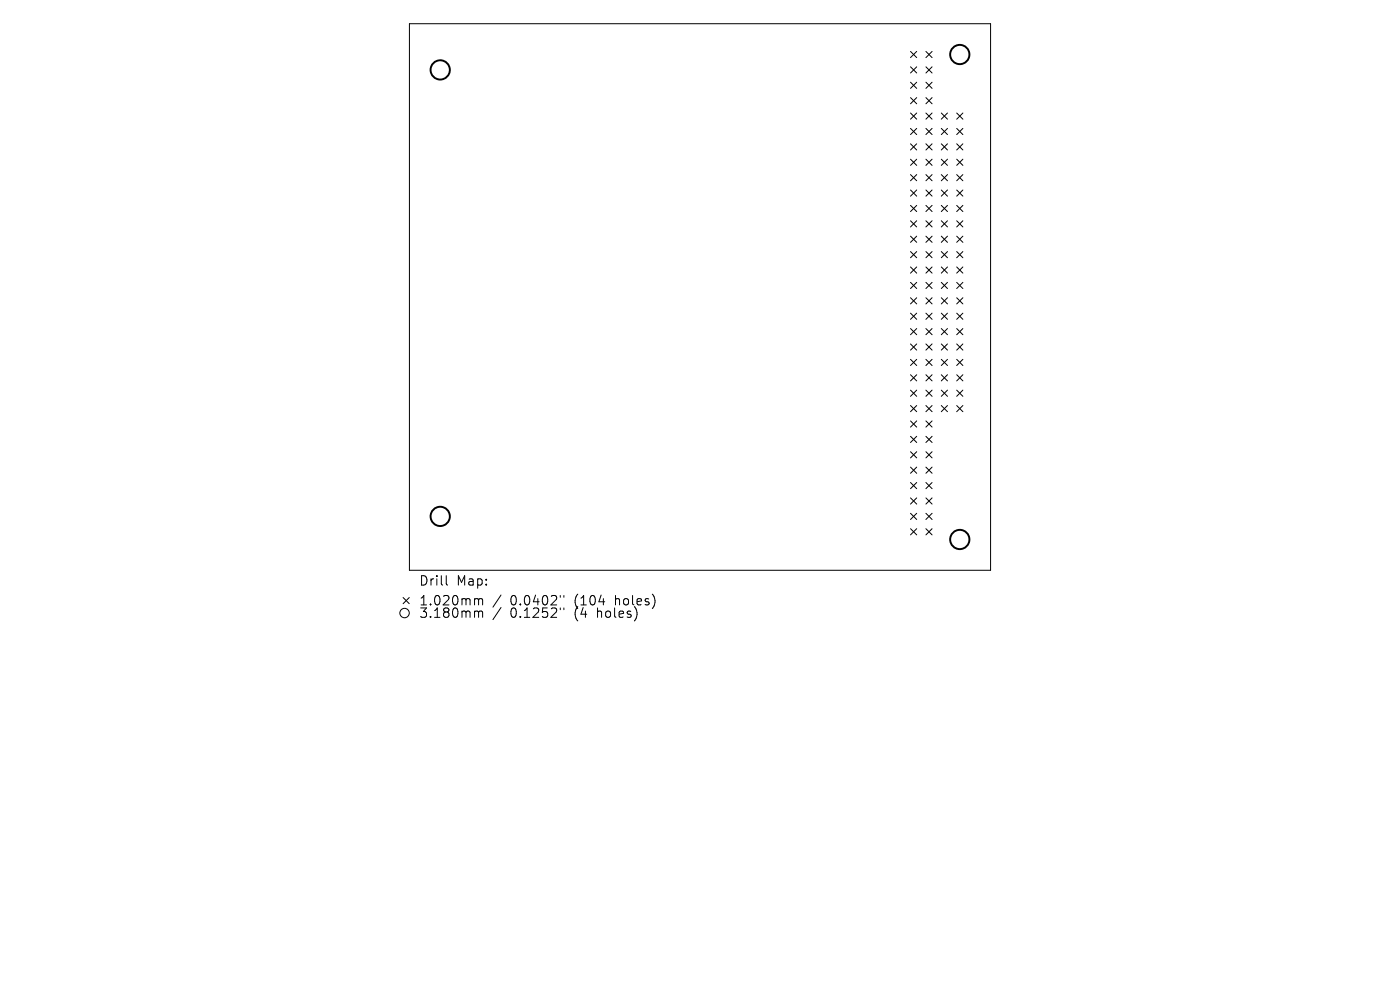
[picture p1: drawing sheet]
<svg xmlns="http://www.w3.org/2000/svg" width="297mm" height="210mm" viewBox="0 0 297 210" stroke-linecap="round" stroke-linejoin="round" font-family="sans-serif">
<defs><g id="words">
<g font-size="2.8">
<text x="88.8" y="124.5">Drill</text>
<text x="96.8" y="124.5">Map:</text>
<text x="88.8" y="128.7">1.020mm</text>
<text x="88.8" y="131.3">3.180mm</text>
<text x="108.3" y="128.7">0.0402&quot;</text>
<text x="108.3" y="131.3">0.1252&quot;</text>
<text x="122" y="128.7">(104</text>
<text x="122" y="131.3">(4</text>
<text x="127" y="131.3">holes)</text>
<text x="130.8" y="128.7">holes)</text>
</g>
</g></defs>
<g fill="none" stroke="#000" stroke-width=".21">
<path d="M86.9 5h123.2v116h-123.2zM193.2 10.9l1.3 1.3M193.2 14.2l1.3 1.3M193.2 17.4l1.3 1.4M194.5 10.9l-1.3 1.3M194.5 14.2l-1.3 1.3M194.5 17.4l-1.3 1.4M196.4 14.2l1.3 1.3M196.4 17.4l1.3 1.4M196.4 10.9l1.3 1.3M197.7 10.9l-1.3 1.3M197.7 14.2l-1.3 1.3"/>
<path d="M197.7 17.4l-1.3 1.4M193.2 20.7l1.3 1.3M193.2 24l1.3 1.3M193.2 27.2l1.3 1.3M193.2 30.5l1.3 1.3M193.2 33.8l1.3 1.3M193.2 37l1.3 1.3M194.5 20.7l-1.3 1.3M194.5 24l-1.3 1.3M194.5 27.2l-1.3 1.3M194.5 30.5l-1.3 1.3M194.5 33.8l-1.3 1.3"/>
<path d="M194.5 37l-1.3 1.3M196.4 20.7l1.3 1.3M196.4 24l1.3 1.3M196.4 27.2l1.3 1.3M196.4 30.5l1.3 1.3M196.4 33.8l1.3 1.3M196.4 37l1.3 1.3M197.7 20.7l-1.3 1.3M197.7 24l-1.3 1.3M197.7 27.2l-1.3 1.3M197.7 30.5l-1.3 1.3M197.7 33.8l-1.3 1.3"/>
<path d="M197.7 37l-1.3 1.3M199.7 24l1.3 1.3M199.7 27.2l1.3 1.3M199.7 33.8l1.3 1.3M199.7 37l1.3 1.3M199.7 30.5l1.3 1.3M201 24l-1.3 1.3M201 27.2l-1.3 1.3M201 30.5l-1.3 1.3M201 33.8l-1.3 1.3M201 37l-1.3 1.3M203 24l1.3 1.3"/>
<path d="M203 30.5l1.3 1.3M203 37l1.3 1.3M203 33.8l1.3 1.3M203 27.2l1.3 1.3M204.3 27.2l-1.3 1.3M204.3 30.5l-1.3 1.3M204.3 33.8l-1.3 1.3M204.3 37l-1.3 1.3M204.3 24l-1.3 1.3M193.2 40.3l1.3 1.3M193.2 43.6l1.3 1.3M193.2 46.8l1.3 1.3"/>
<path d="M193.2 50.1l1.3 1.3M193.2 53.4l1.3 1.3M193.2 56.6l1.3 1.3M193.2 59.9l1.3 1.3M194.5 40.3l-1.3 1.3M194.5 43.6l-1.3 1.3M194.5 46.8l-1.3 1.3M194.5 50.1l-1.3 1.3M194.5 53.4l-1.3 1.3M194.5 56.6l-1.3 1.3M194.5 59.9l-1.3 1.3M196.4 40.3l1.3 1.3"/>
<path d="M196.4 46.8l1.3 1.3M196.4 50.1l1.3 1.3M196.4 53.4l1.3 1.3M196.4 56.6l1.3 1.3M196.4 43.6l1.3 1.3M196.4 59.9l1.3 1.3M197.7 40.3l-1.3 1.3M197.7 43.6l-1.3 1.3M197.7 46.8l-1.3 1.3M197.7 50.1l-1.3 1.3M197.7 53.4l-1.3 1.3M197.7 56.6l-1.3 1.3"/>
<path d="M197.7 59.9l-1.3 1.3M199.7 40.3l1.3 1.3M199.7 43.6l1.3 1.3M199.7 50.1l1.3 1.3M199.7 53.4l1.3 1.3M199.7 56.6l1.3 1.3M199.7 59.9l1.3 1.3M199.7 46.8l1.3 1.3M201 40.3l-1.3 1.3M201 43.6l-1.3 1.3M201 46.8l-1.3 1.3M201 50.1l-1.3 1.3"/>
<path d="M201 53.4l-1.3 1.3M201 56.6l-1.3 1.3M201 59.9l-1.3 1.3M203 40.3l1.3 1.3M203 46.8l1.3 1.3M203 53.4l1.3 1.3M203 56.6l1.3 1.3M203 50.1l1.3 1.3M203 43.6l1.3 1.3M203 59.9l1.3 1.3M204.3 40.3l-1.3 1.3M204.3 43.6l-1.3 1.3"/>
<path d="M204.3 46.8l-1.3 1.3M204.3 50.1l-1.3 1.3M204.3 53.4l-1.3 1.3M204.3 56.6l-1.3 1.3M204.3 59.9l-1.3 1.3M193.2 63.2l1.3 1.3M193.2 66.4l1.3 1.3M193.2 69.7l1.3 1.3M193.2 73l1.3 1.3M193.2 76.2l1.3 1.3M193.2 79.5l1.3 1.3M194.5 63.2l-1.3 1.3"/>
<path d="M194.5 66.4l-1.3 1.3M194.5 69.7l-1.3 1.3M194.5 73l-1.3 1.3M194.5 76.2l-1.3 1.3M194.5 79.5l-1.3 1.3M196.4 63.2l1.3 1.3M196.4 66.4l1.3 1.3M196.4 69.7l1.3 1.3M196.4 73l1.3 1.3M196.4 79.5l1.3 1.3M196.4 76.2l1.3 1.3M197.7 63.2l-1.3 1.3"/>
<path d="M197.7 66.4l-1.3 1.3M197.7 69.7l-1.3 1.3M197.7 73l-1.3 1.3M197.7 76.2l-1.3 1.3M197.7 79.5l-1.3 1.3M199.7 66.4l1.3 1.3M199.7 69.7l1.3 1.3M199.7 73l1.3 1.3M199.7 76.2l1.3 1.3M199.7 63.2l1.3 1.3M199.7 79.5l1.3 1.3M201 63.2l-1.3 1.3"/>
<path d="M201 66.4l-1.3 1.3M201 69.7l-1.3 1.3M201 73l-1.3 1.3M201 79.5l-1.3 1.3M201 76.2l-1.3 1.3M203 63.2l1.3 1.3M203 69.7l1.3 1.3M203 73l1.3 1.3M203 79.5l1.3 1.3M203 66.4l1.3 1.3M203 76.2l1.3 1.3M204.3 63.2l-1.3 1.3"/>
<path d="M204.3 66.4l-1.3 1.3M204.3 69.7l-1.3 1.3M204.3 76.2l-1.3 1.3M204.3 79.5l-1.3 1.3M204.3 73l-1.3 1.3M193.2 82.8l1.3 1.3M193.2 86l1.3 1.3M193.2 89.3l1.3 1.3M193.2 92.6l1.3 1.3M193.2 95.8l1.3 1.3M193.2 99.1l1.3 1.3M194.5 82.8l-1.3 1.3"/>
<path d="M194.5 86l-1.3 1.3M194.5 89.3l-1.3 1.3M194.5 92.6l-1.3 1.3M194.5 95.8l-1.3 1.3M194.5 99.1l-1.3 1.3M196.4 82.8l1.3 1.3M196.4 86l1.3 1.3M196.4 89.3l1.3 1.3M196.4 95.8l1.3 1.3M196.4 99.1l1.3 1.3M196.4 92.6l1.3 1.3M197.7 82.8l-1.3 1.3"/>
<path d="M197.7 86l-1.3 1.3M197.7 89.3l-1.3 1.3M197.7 92.6l-1.3 1.3M197.7 95.8l-1.3 1.3M197.7 99.1l-1.3 1.3M199.7 82.8l1.3 1.3M199.7 86l1.3 1.3M201 82.8l-1.3 1.3M201 86l-1.3 1.3M203 86l1.3 1.3M203 82.8l1.3 1.3M204.3 82.8l-1.3 1.3"/>
<path d="M204.3 86l-1.3 1.3M193.2 102.4l1.3 1.3M193.2 105.6l1.3 1.3M193.2 108.9l1.3 1.3M193.2 112.2l1.3 1.3M194.5 102.4l-1.3 1.3M194.5 105.6l-1.3 1.3M194.5 108.9l-1.3 1.3M194.5 112.2l-1.3 1.3M196.4 102.4l1.3 1.3M196.4 105.6l1.3 1.3M196.4 112.2l1.3 1.3"/>
<path d="M196.4 108.9l1.3 1.3M197.7 102.4l-1.3 1.3M197.7 105.6l-1.3 1.3M197.7 108.9l-1.3 1.3M197.7 112.2l-1.3 1.3M85.5 126.7l1.3 1.4M86.8 126.7l-1.3 1.4M94.7 122.1v1.7l.3 .3M101 127h.2l.3 .3M101 129.6h.2l.3 .3M101.5 127.3l.3-.3 .5 .1 .1 1.2M101.5 127.3v1"/>
<path d="M101.5 129.9v1.1M101.5 129.9l.3-.3 .5 .1 .1 1.3M106.3 126.2l-1.7 2.6M106.3 128.9l-1.7 2.5M118.9 126.3v.4M118.9 129v.3M119.6 126.3v.4M119.6 129v.3"/>
<circle cx="85.8" cy="130" r="1"/>
</g>
<g fill="none" stroke="#000" stroke-width=".41">
<circle cx="93.4" cy="14.8" r="2.04"/>
<circle cx="203.6" cy="11.6" r="2.04"/>
<circle cx="93.4" cy="109.5" r="2.04"/>
<circle cx="203.6" cy="114.4" r="2.04"/>
</g>
<use href="#words"/>
</svg>
